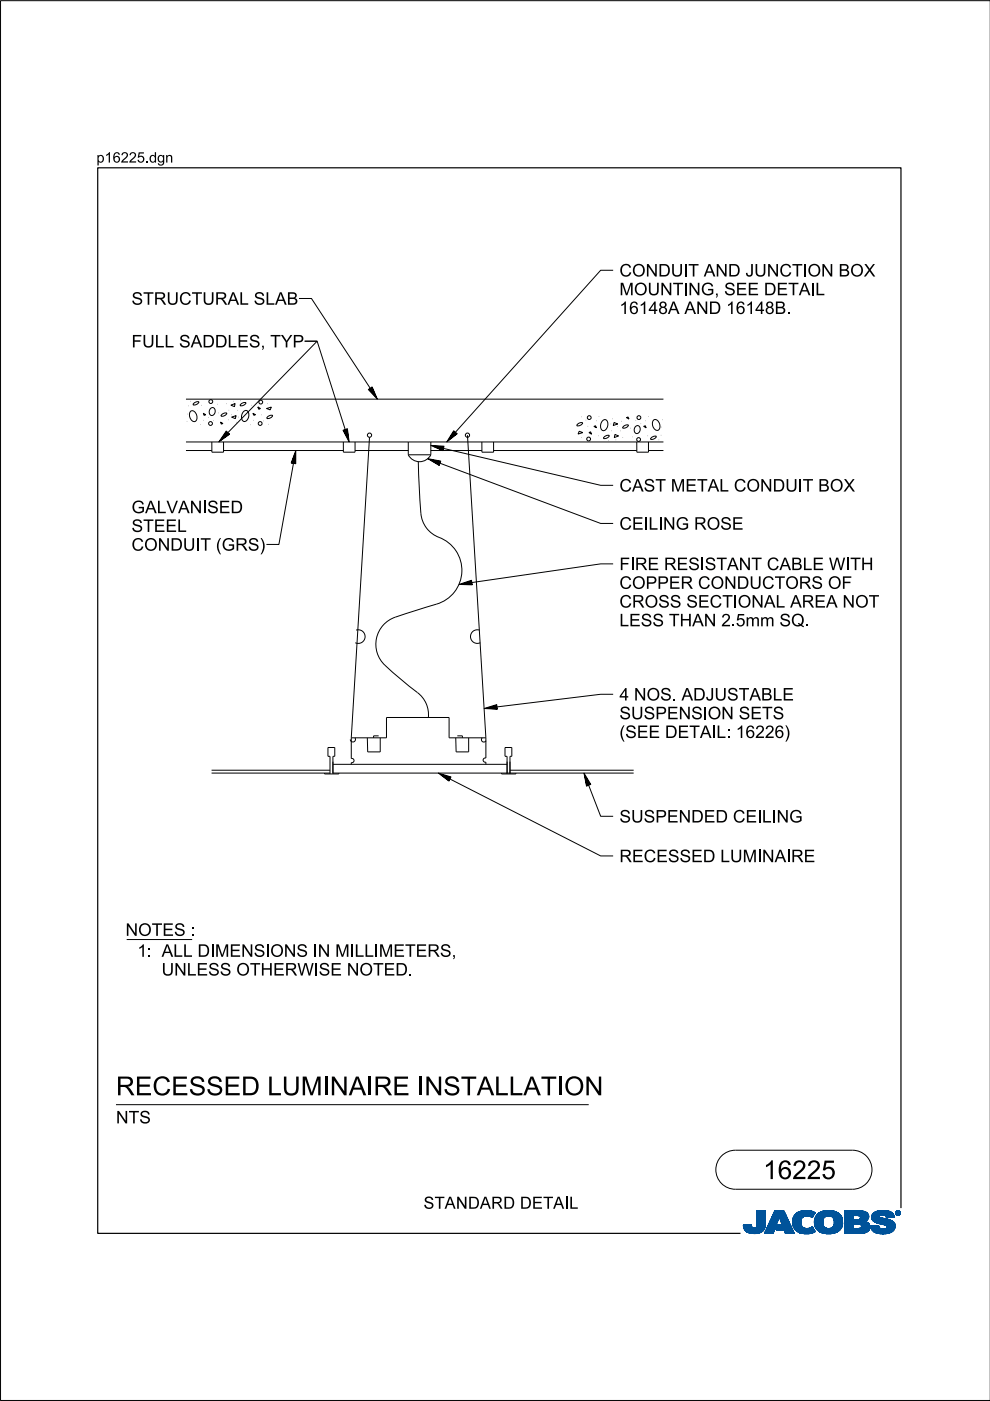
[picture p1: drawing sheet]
<svg xmlns="http://www.w3.org/2000/svg" width="210mm" height="297mm" viewBox="0 0 210 297" stroke-linecap="round" stroke-linejoin="round" font-family="sans-serif">
<defs><g id="words">
<g font-size="4">
<text x="24.6" y="232.2">RECESSED LUM</text>
<text x="68.4" y="232.2">I</text>
<text x="73.9" y="232.2">AI</text>
<text x="79.2" y="232.2">RE I</text>
<text x="90" y="232.2">N</text>
<text x="94" y="232.2">STALLATI</text>
<text x="119.6" y="232.2">ON</text>
<text x="161.8" y="250">16225</text>
</g>
<g font-size="2.6">
<text x="131.3" y="58.6">CON</text>
<text x="139.6" y="58.6">DUI</text>
<text x="145.9" y="58.6">T AN</text>
<text x="154.4" y="58.6">D JUN</text>
<text x="165.3" y="58.6">CTI</text>
<text x="171.2" y="58.6">ON</text>
<text x="177.8" y="58.6">BOX</text>
<text x="27.9" y="64.6">STRUCTURALSLAB</text>
<text x="131.3" y="62.6">M</text>
<text x="134.4" y="62.6">OUN</text>
<text x="145.9" y="62.6">N</text>
<text x="148.6" y="62.6">G,SEE DETAI</text>
<text x="172.9" y="62.6">L</text>
<text x="131.3" y="66.6">16148A AN</text>
<text x="150.3" y="66.6">D 16148B.</text>
<text x="27.9" y="73.7">FULLSADDLES,TYP</text>
<text x="131.3" y="104.2">CAST M</text>
<text x="145.3" y="104.2">ETALCON</text>
<text x="163.8" y="104.2">DUI</text>
<text x="170.2" y="104.2">T BOX</text>
<text x="27.9" y="112.8">STEEL</text>
<text x="27.9" y="108.8">GALVAN</text>
<text x="42.9" y="108.8">I</text>
<text x="43.9" y="108.8">SED</text>
<text x="137.5" y="112.3">L</text>
<text x="140.6" y="112.3">N</text>
<text x="143.3" y="112.3">G ROSE</text>
<text x="27.9" y="116.8">CON</text>
<text x="36.1" y="116.8">DUI</text>
<text x="42.5" y="116.8">T (</text>
<text x="47" y="116.8">GRS)</text>
<text x="131.3" y="124.8">COPPER CON</text>
<text x="131.3" y="120.9">FI</text>
<text x="134.6" y="120.9">RE RESI</text>
<text x="149.4" y="120.9">STAN</text>
<text x="156.2" y="124.8">DUCTORS OF</text>
<text x="159.3" y="120.9">T CABLE W I</text>
<text x="180.3" y="120.9">TH</text>
<text x="131.3" y="128.8">CROSS SECTI</text>
<text x="156.4" y="128.8">ON</text>
<text x="162" y="128.8">ALAREA N</text>
<text x="181.3" y="128.8">OT</text>
<text x="131.3" y="132.8">LESS TH</text>
<text x="146.8" y="132.8">AN</text>
<text x="152.9" y="132.8">2.mm SQ.</text>
<text x="156" y="132.8">5</text>
<text x="131.3" y="148.5">4N</text>
<text x="137.1" y="148.5">OS.ADJUSTABLE</text>
<text x="131.3" y="152.5">SUSPEN</text>
<text x="146.6" y="152.5">SI</text>
<text x="150" y="152.5">ON</text>
<text x="156.6" y="152.5">SETS</text>
<text x="131.3" y="156.5">(</text>
<text x="132.6" y="156.5">SEE DETAI:16226)</text>
<text x="151.9" y="156.5">L</text>
<text x="131.3" y="174.4">SUSPEN</text>
<text x="146.6" y="174.4">DED CEII</text>
<text x="161.6" y="174.4">L</text>
<text x="164.6" y="174.4">N</text>
<text x="167.3" y="174.4">G</text>
<text x="131.3" y="182.8">RECESSED LUM</text>
<text x="160.5" y="182.8">I</text>
<text x="164.2" y="182.8">AI</text>
<text x="167.7" y="182.8">RE</text>
<text x="26.6" y="198.4">N</text>
<text x="29.1" y="202.9">1:ALLDI</text>
<text x="29.3" y="198.4">OTES :</text>
<text x="45.6" y="202.9">M</text>
<text x="48.7" y="202.9">EN</text>
<text x="53.8" y="202.9">SI</text>
<text x="57.3" y="202.9">ON</text>
<text x="67.4" y="202.9">N</text>
<text x="71.1" y="202.9">M</text>
<text x="75.2" y="202.9">L</text>
<text x="80.3" y="202.9">M</text>
<text x="83.4" y="202.9">ETERS,</text>
<text x="34.3" y="206.8">UN</text>
<text x="39.6" y="206.8">LESS OTH</text>
<text x="57.9" y="206.8">ERW I</text>
<text x="67.6" y="206.8">SE N</text>
<text x="76.2" y="206.8">OTED.</text>
<text x="24.6" y="238.2">N</text>
<text x="27.3" y="238.2">TS</text>
<text x="89.8" y="256.3">STAN</text>
<text x="99.2" y="256.3">DARD DETAI</text>
<text x="120.6" y="256.3">L</text>
</g>
<g font-size="2.2">
<text x="20.5" y="34.5">p16225.</text>
<text x="31.6" y="34.5">dgn</text>
</g>
</g></defs>
<g fill="none" stroke="#00539a" stroke-width=".21">
<path d="M157.6 259.8h1.7M157.6 259.9h1.7M157.6 259.9l1.7 .1M157.6 260h1.8M158.1 259.7h1.2M159.3 259.7h-1.7l.1 .7M159.3 259.7h-.9M159.3 259.7l.1 .3M159.4 260l.1 .3M160.4 260l-.2 .3h2M160.5 259.6h1.8M160.5 259.6l-.1 .4"/>
<path d="M160.5 259.7h1.8M160.5 256.7v2.9M160.5 256.9h1.8M160.5 257.5h1.8M160.5 256.7h1.8v2.7M160.5 256.8h1.8M160.5 256.8l1.8 .1M160.5 256.9l1.8 .1M160.5 257h1.8M160.5 257.1h1.8M160.5 257.2h1.8M160.5 257.2l1.8 .1"/>
<path d="M160.5 257.3h1.8M160.5 257.4h1.8M160.5 257.4l1.8 .1M160.5 257.6h1.8M160.5 257.6l1.8 .1M160.5 257.7h1.8M160.5 257.8h1.8M160.5 257.9h1.8M160.5 258h1.8M160.5 258.1h1.8M160.5 258.1l1.8 .1M160.5 258.2h1.8"/>
<path d="M160.5 258.3h1.8M160.5 258.3l1.8 .1M160.5 258.4h1.8M160.5 258.5h1.8M160.5 258.5l1.8 .1M160.5 258.6h1.8M160.5 258.6l1.8 .1M160.5 258.7h1.8M160.5 258.8h1.8M160.5 258.9h1.8M160.5 259h1.8M160.5 259.1h1.8"/>
<path d="M160.5 259.2h1.8M160.5 259.3h1.8M160.5 259.8h1.8M162.2 260h-1.8M162.2 259.9v.3M162.2 259.9h-1.8M162.2 259.8h-1.7M162.3 259.4l-.1 .5M162.3 259.4v-2.7h-1.8v2.9M162.3 259.5h-1.8M162.3 259.6h-1.8M162.3 256.7l-1.8 .1"/>
<path d="M162.3 259.4h-1.8M163.7 258.1h3.1M163.7 258h3.1M163.7 257.9h3M163.8 257.8h2.9M163.8 257.7h2.9M163.8 257.7h2.8M163.9 257.6h2.7M163.9 257.5h2.7M164 257.4h2.5M164 257.3h2.5M164.1 257.2h2.3"/>
<path d="M164.1 257.1h2.3M164.1 257h2.3M164.2 257h2.1M164.2 256.9h2.1M164.2 256.8h2.1M164.3 256.7h1.9l2.2 4.8h-1.9l-.3-.8h-1.7l.4-1h1l-.7-1.7-1.3 3.5h-1.8zM164.5 260h-1.7M164.5 259.9l-1.7 .1M164.5 259.9h-1.7M164.5 259.8l-1.7 .1M164.6 259.8h-1.7M164.6 259.7l-1.7 .1"/>
<path d="M164.6 259.7h-1.7M164.6 259.6h-1.7M164.6 259.5l-1.6 .1M164.7 259.5h-1.7M164.7 259.4l-1.7 .1M164.7 259.4h-1.7M164.7 259.3l-1.6 .1M164.7 259.3h-1.6M164.8 259.2l-1.7 .1M164.8 259.2h-1.7M164.8 259.1l-1.6 .1M164.8 260h2.9"/>
<path d="M164.8 259.1h-1.6M164.8 259.9h2.9M164.8 259l-1.6 .1M164.9 259.9h2.7M164.9 259h-1.7M164.9 259.8h2.7M164.9 258.9h-1.6M164.9 258.8h-1.6M164.9 259.7h2.7M164.9 259.7l-.4 1 3.6 .1M165 258.7h-1.6M165 258.6l-1.6 .1"/>
<path d="M165 258.6h-1.6M165 258.5l-1.6 .1M165 258.5h-1.6M165.1 258.4l-1.6 .1M165.1 258.4h-1.6M165.1 258.3l-1.6 .1M165.1 258.3h-1.6M165.1 258.2l-1.5 .1M165.1 258.2h-1.5M165.2 258.1l-1.6 .1M165.2 258.1h-1.6M165.2 258l.7 1.7h-1"/>
<path d="M165.2 258l.7 1.7M165.3 258.1h1.5M165.3 258.1l1.6 .1M165.3 258.2h1.6M165.3 258.2l1.6 .1M165.3 258.3h1.6M165.4 258.3l1.6 .1M165.4 258.4h1.6M165.4 258.4l1.6 .1M165.4 258.5h1.6M165.4 258.5l1.7 .1M165.4 258.6h1.7"/>
<path d="M165.5 258.6l1.6 .1M165.5 258.7h1.6M165.5 258.8h1.7M165.5 258.9h1.7M165.6 258.9h1.6M165.6 259h1.7M165.6 259l1.7 .1M165.6 259.1h1.7M165.6 259.1l1.7 .1M165.7 259.2h1.7M165.7 259.2l1.7 .1M165.7 259.3h1.7"/>
<path d="M165.7 259.3l1.7 .1M165.7 259.4h1.7M165.8 259.4l1.7 .1M165.8 259.5h1.7M165.8 259.5l1.7 .1M165.8 259.6h1.7M166.2 256.7l2.2 4.8M166.2 256.8l-1.9-.1-2.2 4.8h1.8l1.3-3.5M168 258.9l.4 1.5M168 258.9h1.8M168 259h1.8M168 259.1h1.8"/>
<path d="M168 259.2h1.8M168 259.2l1.8 .1M168 259.3h1.8M168 259.3l1.8 .1M168.1 259.4h1.8M168.1 259.5h1.7M168.1 259.4l1.7 .1M168.1 259.5l1.8 .1M168.1 259.6h1.8M168.1 259.7h1.8M168.1 259.7l1.8 .1M168.1 259.8h1.8"/>
<path d="M168.1 259.8l1.8 .1M168.2 260h1.8M168.2 259.9h1.8M168.3 258l-.3 .9M168.9 257.3l-.6 .7M169.1 257.1h3.6M169.2 257h3.4M169.4 256.9h3.1M169.5 256.9h2.9M169.8 256.8h2.4M169.8 259.1a1.33 1.33 0 0 0 .8 1.4 1.33 1.33 0 0 0 1.5-.3l.2-.1M169.8 259.1h-1.8"/>
<path d="M169.8 259l-1.8 .1M169.9 258.8l-1.9 .1M169.9 258.8h-1.9M169.9 258.7h-1.9M169.9 258.6h-1.8M169.9 258.6l-1.9 .1M169.9 258.5l-1.8 .1M169.9 258.5h-1.8M169.9 258.4l-1.8 .1M170 258.4h-1.9M170 258.4l-.2 .7M170 258.3l-1.8 .1"/>
<path d="M170 258.3h-1.8M170 258.2l-1.8 .1M170.1 258.2h-1.9M170.1 258.1l-.1 .3M170.1 258.1l-1.9 .1M170.2 258.1h-2M170.3 258h-2.1M170.3 256.7l-1.4 .5M170.3 256.7h1.5M170.3 256.7a4 4 0 0 1 2.5 .4M170.4 258h-2.1M170.4 257.9h-2.1"/>
<path d="M170.6 257.8l-2.3 .1M170.6 257.9l-.5 .2M170.8 257.8h-2.5M171.5 256.7l-1.7 .1M171.5 256.7l.6 .1M171.7 257.8h.7M171.8 257.9h.6M171.9 258h.4M172.1 258.1h.2M172.2 258.1h.1M172.3 258h-.3M172.4 257.8h-.8"/>
<path d="M172.4 257.7l-4 .1M172.5 257.7h-4.1M172.5 257.6l-4 .1M172.5 257.6h-4M172.6 257h-3.3M172.6 257.5l-4.1 .1M172.6 257.5h-4M172.6 257.4l-4 .1M172.7 257.4h-4M172.7 259h1.8M172.7 259.2h1.8M172.7 259.3h1.8"/>
<path d="M172.7 259.3l1.8 .1M172.7 259.4h1.8M172.7 257.3l-3.9 .1M172.7 259.5h1.8M172.7 259.5l1.8 .1M172.7 259.6h1.8M172.7 259.7h1.8M172.7 258.6h1.8M172.7 257.3h-3.9M172.8 259.8h1.8M172.8 257.2l-3.9 .1M172.8 259.9h1.8"/>
<path d="M172.8 259.9l.3 .6M172.8 259.8l1.8 .1M172.8 259.9l1.8 .1M172.8 257.2h-3.9M172.8 260h1.8M172.8 257.1l-.6 1.1a1.75 1.75 0 0 0-1.6-.3M172.9 257.1l-3.9 .1M173 257.8l-.3 1.3h1.8M173 257.8h5.3M173.1 257.7h5.2M173.1 257.7h5.1M173.1 257.6h5.1"/>
<path d="M173.2 257.6h4.9M173.2 257.5h4.8M173.4 257.4h4.6M173.4 257.4h4.5M173.5 257.3h4.4M173.6 257.2l4.2 .1M173.6 257.2h4.1M173.7 257.1l4 .1M173.8 257.1h3.8M173.9 257h3.5M174 257h3.3M174.1 256.9h3.2"/>
<path d="M174.2 256.9h2.8M174.4 256.8h2.6M174.5 259h-1.8M174.5 259.2a1.15 1.15 0 0 0 1.3 1.3M174.5 259.2l-1.8-.1 .1 .8M174.5 258.9l-1.8 .1M174.5 258.9h-1.8M174.5 258.8l-1.8 .1M174.5 258.7l-1.8 .1M174.5 258.7h-1.8M174.5 258.6l-1.8 .1M174.5 258.5l-1.8 .1"/>
<path d="M174.6 258.5h-1.9M174.6 256.8h1.9M174.6 258.4l-.1 .8M174.6 258.4h-1.8M174.6 258.4l-1.9 .1M174.6 258.3l-1.8 .1M174.6 258.3h-1.8M174.7 258.2h-1.9M174.7 258.1l-.1 .3M174.8 258.1l-2 .1M174.8 258.1h-1.9M174.9 256.7a3.2 3.2 0 0 1 3.6 1.4l.1 .8-.1 1.1"/>
<path d="M174.9 258l-1.9 .1M175 258h-2M175.1 257.9l-.4 .2M175.1 257.9h-2.1M175.2 257.9h-2.2M175.5 256.7h.7M175.7 257.8l-.6 .1M175.7 257.8l.6 .1M175.7 257.8h-2.7M176 257.8h2.4M176.2 257.9h2.2M176.3 257.9l.5 .5"/>
<path d="M176.4 258h2M176.4 256.7h-1.5a2.68 2.68 0 0 0-1.9 1.1M176.5 258l2 .1M176.5 258.1h2M176.6 258.1h1.9M176.6 258.2h1.9M176.7 258.2l1.8 .1M176.7 258.3h1.8M176.7 258.3l1.9 .1M176.7 259.9h1.8M176.7 258.4h1.9M176.8 258.4l.1 .5"/>
<path d="M176.8 258.4l1.8 .1M176.8 258.5h1.8M176.8 258.6h1.8M176.9 258.8h1.7M176.9 258.8l1.8 .1M176.9 258.7h1.7M176.9 259.4h1.8M176.9 259.2l1.8 .1M176.9 259.1h1.8M176.9 259.2h1.8M176.9 258.9v.3M176.9 259.2a1.11 1.11 0 0 1-1.1 1.3"/>
<path d="M176.9 259h1.8M176.9 258.9h1.8M176.9 259.3h1.8M176.9 259.3l1.8 .1M178 257.4l-4.7 .1M178.4 257.9h-2.1l.5 .5M178.5 259.7l-1.7 .1M178.5 259.8l-1.8 .1M178.5 259.8h-1.7M178.5 260l-.2 .5M178.5 259.9l-1.8 .1M178.5 260h-1.8"/>
<path d="M178.6 259.7h-1.8M178.6 258.5l-1.8 .1M178.6 259.6h-1.8M178.6 259.5l-1.8 .1M178.6 259.5h-1.8M178.7 259.4h-1.8M179.1 259.7h1.8M179.1 259.5h5.2M179.1 256.9h4.4M179.1 257.5h5M179.1 256.8h4M179.1 256.8h3.4"/>
<path d="M179.1 257h4.5M179.1 257.1h4.7M179.1 257.1l4.7 .1M179.1 257.2h4.8M179.1 257.2l4.8 .1M179.1 257.3h4.8M179.1 257.3l4.9 .1M179.1 257.4h4.9M179.1 257.4l5 .1M179.1 257.6h5M179.1 257.6l5 .1M179.1 257.7h5"/>
<path d="M179.1 257.7l1.8 .1M179.1 257.8h1.8M179.1 257.9h1.8M179.1 258h1.8M179.1 258.1h1.8M179.1 258.2h1.8M179.1 258.3h1.8M179.1 258.4h1.8M179.1 258.5h1.8M179.1 258.5l1.8 .1M179.1 258.6h4.8M179.1 258.7h4.7"/>
<path d="M179.1 258.7h4.6M179.1 258.8h4.5M179.1 258.9h4.5M179.1 258.9h4.3M179.1 259h4.4M179.1 259l4.5 .1M179.1 259.1h4.6M179.1 259.1l4.7 .1M179.1 259.2h4.8M179.1 259.2l4.9 .1M179.1 259.3h5M179.1 259.3l5.1 .1"/>
<path d="M179.1 259.4h5.1M179.1 259.4l5.1 .1M179.1 259.5l1.8 .1M179.1 259.6h1.8M179.1 259.8h1.8M179.1 259.9h1.8M179.1 260h1.8M180.9 257.7v.9M181.8 259.5h-.9v1v-1M181.8 259.5h.2M181.8 259.5l.8 .3M182.1 257.7l2.1 .1"/>
<path d="M182.2 257.8h2M182.2 259.5l2.1 .1M182.3 258.5h1.7M182.3 258.5l-1.4 .1M182.3 257.9h1.9M182.4 257.9h1.8M182.4 257.9v.1M182.4 257.9l-.4-.2h-1.1v.9M182.4 258h1.8M182.4 258v.3M182.4 258.3l-.1 .2M182.4 259.6h1.9"/>
<path d="M182.4 258.1h1.8M182.4 258.1l1.8 .1M182.4 258.2h1.8M182.5 259.7h1.9M182.5 256.9l1.1 .1M182.5 259.7l1.9 .1M182.6 259.8h1.8M182.6 259.8v.4l-.2 .2M182.7 259.9h1.7M182.9 256.8h-3.8v4.7M183.3 256.9l-4.2-.1v4.7M183.6 257l.4 .4"/>
<path d="M183.9 259.2l.2 .2M184 258.5l-2.1 .1M184 258.5h-1.8M184 257.4l.1 .2M184.1 258.4l-.8 .6 .6 .2M184.1 258.4h-1.8M184.1 258.3l-1.7 .1M184.1 258.3h-1.7M184.1 257.6l.1 .6M184.1 258.2l-1.7 .1M184.1 259.4l.3 .5v.6M184.2 258.2l-.1 .2"/>
<path d="M184.2 258h-1.8M184.4 259.9h-1.7M184.5 260h-1.8M184.6 259.9v.2M184.6 259.9h1.7M184.6 260h1.7M184.8 258.1h1.7M184.8 258l.2 .7M184.8 258h1.7M184.8 258.3h2.5M184.8 258.3l2.8 .1M184.8 258.1l1.8 .1"/>
<path d="M184.8 258.2h2M184.8 258.4h3M184.8 258.4l3.2 .1M184.9 258.2l2.1 .1M184.9 257.6h4.6M184.9 258.5h3.4M184.9 258.5l3.6 .1M184.9 258.6h3.7M184.9 257.5h4.5M185 257.5h4.4M185 258.6l3.7 .1M185 258.7h3.9"/>
<path d="M185 258.7l.6 .4M185 257.4h4.3M185 257.4h4.4M185.1 258.7l3.9 .1M185.1 258.8h.7M185.1 257.3h4.1M185.2 258.9h.6M185.2 258.9l4.1 .1M185.3 257.2h3.9M185.3 259h4M185.3 257.1l3.8 .1M185.4 257.1h3.7"/>
<path d="M185.4 259l4 .1M185.5 257h3.5M185.5 259.1h4M185.6 259.1l3.9 .1M185.6 259.1l.5 .2M185.7 259.2h3.9M185.7 256.9h3M185.8 259.2l3.8 .1M185.8 258.9h3.4M185.9 258.8h3.2M185.9 256.8h2.7M185.9 256.8l-.8 .5-.3 .7"/>
<path d="M185.9 256.8l.7-.1a3.3 3.3 0 0 1 2.7 .6h-4.2M186 259.3h3.6M186.1 256.8h2.3M186.1 259.4h3.6M186.1 259.3l1.5 .4 .4 .2M186.3 259.8l-.5 .1M186.3 259.8l-1.7 .1M186.3 259.8v.3M186.3 259.4h3.4M186.4 257.9h-1.6M186.4 257.9l.1 .1M186.5 257.9h-1.7"/>
<path d="M186.5 257.8h-1.7M186.5 258v.1M186.5 257.8l-.1 .1M186.5 257.7h-1.6M186.5 259.4l3.2 .1M186.5 258.1l.1 .1M186.6 257.6l-1.7 .1M186.6 258.2l.4 .1M186.7 256.7h.8M186.7 259.5h3M186.8 257.6h-1.9M186.9 259.5l2.9 .1"/>
<path d="M187 258.3l1.7 .4 .9 .6M187.2 259.6h2.6M187.3 257.6h2.2M187.4 259.7h2.4M187.6 257.6l1.9 .1M187.6 259.7h2.2M187.6 257.7h2M187.7 257.7a1.07 1.07 0 0 0-1.2 .1M187.7 257.7l.1 .1M187.7 257.8h1.9M187.8 257.8h1.7M187.8 256.7h-1.3"/>
<path d="M187.8 257.8l.1 .4M187.8 257.9h1.7M187.8 257.9h1.8M187.9 258h1.7M187.9 258l1.7 .1M187.9 258.1h1.1M187.9 258.1h1.7M187.9 259.9h1.9M188 259.9l.1 .2M188 260h1.8M188.1 257h-2.6M188.2 257h.6"/>
<path d="M188.7 256.9h-2.9M189.3 257.3l.3 .8-1.7 .1M189.6 259.3l.2 .4v.6M189.8 259.9l-1.8 .1M189.8 259.8h-2.1M189.8 259.8h-1.9M189.9 257.2v.1M189.9 257.1h.1M189.9 257.2h.1M189.9 257.3h.1M189.9 257.3l.2 .3M190 257.4h.1"/>
<path d="M190 257.4l.1 .1M190 257.5h.2M190 257.2v.1M190 257.2l.2 .3M190 257.3l.2 .2M190 257.1h-.1M190 257h-.1M190.1 257h-.2M190.1 257.5l.2 .1M190.1 256.9h-.1M190.1 257.6h.6M190.2 256.8l-.1 .1"/>
<path d="M190.2 257.5l.2 .1M190.2 257.5l-.1 .1M190.2 257.6h.4M190.2 256.9h.4M190.2 256.9h.4l-.1 .3 .2 .3-.3-.3-.2 .3zM190.2 256.9v.6l.1-.3 .3 .3M190.2 257h.4M190.2 257.1h.1M190.2 257.1h.5M190.2 257.2h.5M190.2 257.2l.3 .1M190.2 257.3h.1"/>
<path d="M190.2 257.4h.1M190.2 257.4l.1 .1M190.2 256.8h-.1M190.3 257h.2v.1l-.2 .1zM190.3 257v.2M190.3 257h-.1M190.4 257.2l.2 .3M190.4 257.6h.1M190.4 256.8h-.2l-.2 .4M190.4 256.7a.5 .5 0 0 1 .5 .5 .5 .5 0 0 1-.5 .5M190.4 256.8l.4 .2v.2M190.4 256.7a.5 .5 0 0 0-.5 .5 .5 .5 0 0 0 .5 .5l-.3-.1"/>
<path d="M190.4 256.8l.3 .1 .1 .3M190.4 256.7l-.4 .2-.1 .3M190.4 256.7v.1M190.4 257.6v.1M190.4 256.7l.3 .1 .2 .4M190.4 257h-.1l.1 .2M190.4 257l.2 .1-.2 .1M190.4 257h.1M190.5 257.3h.1M190.5 257.3l.1 .1M190.5 257.2l.2 .3M190.5 257.4h.1"/>
<path d="M190.5 257.1h.2M190.5 257.4l.2 .1M190.5 257l-.1 .2M190.5 256.7h-.3M190.6 257.5h.2M190.6 256.8h.1M190.6 257.1l-.1 .1M190.7 257.1h-.1M190.7 257.1l-.2 .1M190.7 257.1l-.5-.2v.6l.1-.3M190.7 257h-.1M190.7 256.8l.1 .1"/>
<path d="M190.7 256.8h-.6M190.7 256.9h.2M190.8 257h.1M190.8 257.6h-.2M190.8 257.2v.2l-.4 .2M190.8 257.2l-.1 .3-.3 .1M190.8 257.1h.1M190.8 257.2h.1M190.9 257.4l-.2 .1M190.9 257.4h-.1M190.9 257.3l-.1 .1M190.9 257.3h-.1"/>
<path d="M190.9 257.2h.1M190.9 257.2l-.1 .3-.4 .2M190.9 257.1h-.1M157.7 260.1h1.7M157.7 260l1.7 .1M157.7 260.2h1.8M157.7 260.2l1.8 .1M157.7 260.3h1.8M157.7 260.3l1.9 .1M157.7 260.4h4.4M157.7 260.4l.4 .5M157.7 260.4l4.4 .1"/>
<path d="M157.8 260.5h4.3M157.8 260.6h4.3M157.8 260.7h4.2M157.9 260.7h4.1M157.9 260.8h4M158 260.8h3.9M158 260.9h3.9M158.1 260.9h3.3M158.1 261h3.6M158.2 261h3.5M158.3 261.1h3.2M158.4 261.2h3.1"/>
<path d="M158.5 261.2h2.9M158.6 261.3h2.7M158.7 261.4h2.4M158.8 261.4h2.1M159.1 261.5h1.6M159.5 260.3l.3 .1 .4-.1M159.7 261.5h.7M160.9 261.4h.1M161.5 260.9h.2M161.6 261.1h-3.3M162.1 260.3l-2 .1M162.2 260.2l-1.9 .1"/>
<path d="M162.2 260.2a2.25 2.25 0 0 1-2.8 1.3l-.9-.2-.4-.4M162.2 260.2h-1.9M162.2 260.1l-1.8 .1M162.2 260.1h-1.8M162.2 260l-1.8 .1M164 261.4h-1.9M164 261.3l-1.9 .1M164 261.3h-1.8M164 261.2l-1.8 .1M164 261.2h-1.8M164.1 261.1l-1.9 .1M164.1 261.1h-1.8"/>
<path d="M164.1 261l-1.8 .1M164.1 261h-1.8M164.1 260.9l-1.8 .1M164.2 260.9h-1.8M164.2 260.8l-1.8 .1M164.2 260.8h-1.8M164.2 260.7l-1.8 .1M164.2 260.7h-1.7M164.2 260.6l-1.7 .1M164.3 260.6h-1.8M164.3 260.5h-1.8M164.3 260.4l-1.7 .1"/>
<path d="M164.3 260.4h-1.7M164.3 260.3l-1.7 .1M164.4 260.3h-1.8M164.4 260.2l-1.7 .1M164.4 260.2h-1.7M164.4 260.1l-1.7 .1M164.4 260.1h-1.7M164.5 260l-1.8 .1M164.5 260.7h3.5M164.6 260.7h3.4M164.6 260.6h3.4M164.6 260.5h3.4"/>
<path d="M164.6 260.5h3.3M164.6 260.4h3.3M164.7 260.4h3.2M164.7 260.3h3.2M164.7 260.3h3.1M164.7 260.2h3.1M164.8 260.1h3M164.8 260.1h2.9M166.3 260.8h1.8M166.3 260.8l1.8 .1M166.3 260.9h1.8M166.3 260.9l1.8 .1"/>
<path d="M166.3 261h1.9M166.3 261l1.9 .1M166.4 261.1h1.8M166.4 261.1l1.8 .1M166.4 261.2h1.9M166.4 261.2l1.9 .1M166.4 261.3h1.9M166.5 261.3l1.8 .1M166.5 261.4h1.9M166.5 261.5h1.9M166.5 261.5l-.3-.8 .3 .8h1.9M168.2 260l1.9 .1"/>
<path d="M168.2 260.1h1.9M168.2 260.1l1.9 .1M168.2 260.2h2M168.3 260.2l2 .1M168.3 260.3h2.1M168.3 260.3l2.2 .1M168.3 260.4h2.5M168.4 260.4l.6 .7M168.4 260.4l4.1 .1M168.5 260.5h4M168.5 260.6h4M168.6 260.7h4"/>
<path d="M168.6 260.7l4 .1M168.7 260.8h3.9M168.7 260.8l4 .1M168.8 260.9h3.9M168.9 260.9l3.8 .1M168.9 261h3.9M169 261l3.8 .1M169 261.1h3.9M169 261.1a4.2 4.2 0 0 0 3.8 0M169.1 261.1h3.8M169.2 261.2h3.5M169.3 261.3h3.2"/>
<path d="M169.5 261.4h2.8M169.6 261.4h2.6M170 261.5h2M170.6 261.6h.4M171.5 260.4h.9M171.6 260.4h.8M171.8 261.5h-1.5M171.8 260.3h.6M172 260.3h.3M172 260.2h.3M172.1 260.2h.2M172.2 260.1h.1"/>
<path d="M172.3 260.1l.6 1M172.6 261.2l-3.3 .1M172.8 260.1h1.9M172.9 260.1l1.9 .1M172.9 260.2h1.9M172.9 260.2l2 .1M172.9 260.3h2.2M173 260.3l2.1 .1M173 260.4h2.4M173 260.4h5.3M173.1 260.5h5.2M173.1 260.5l.7 .6 .8 .4"/>
<path d="M173.1 260.6h5.2M173.2 260.6h5M173.3 260.7h4.9M173.3 260.7h4.8M173.3 260.8h4.7M173.4 260.9h4.5M173.5 260.9h4.4M173.5 261h4.3M173.6 261h4.2M173.7 261.1h4M173.8 261.1h3.8M173.8 261.2h3.7"/>
<path d="M174 261.2h3.4M174.2 261.4h2.9M174.3 261.4h2.7M175.1 261.5h1.4M175.3 261.6h.4M176.6 260.2h1.9M177 261.4l-1 .2-1.4-.1h2.2M177.3 261.3h-3.3M178.1 260.8h-4.8M178.3 260.5l-.6 .6-.7 .3M178.3 260.4h-2.2M178.4 260.3l-2.2 .1"/>
<path d="M178.4 260.3h-2l-.6 .2M178.5 260.2l-2.1 .1M178.5 260.2h-2M178.5 260.1h-1.9M178.5 260l-1.9 .1M179.1 261.5h3.4M179.1 260.1h1.8M179.1 260.1l1.8 .1M179.1 260.2h1.8M179.1 260.2l1.8 .1M179.1 260.3h1.8M179.1 260.4h1.8"/>
<path d="M182.3 260.4h2.1M182.4 260.4h2M182.4 260.4l-.6 .1M183.1 261.4l-4 .1M183.4 261.3l-4.3 .1M183.5 261.3h-4.4M183.7 261.3h-.1M183.7 261.2l-4.6 .1M183.8 261.2h-4.7M183.9 261.1l-4.8 .1M184 261.1h-4.9M184 261l-4.9 .1"/>
<path d="M184.1 261l-.8 .4-1.1 .1M184.1 261h-5M184.1 260.9l-5 .1M184.2 260.9h-5.1M184.2 260.8l-5.1 .1M184.3 260.8h-5.2M184.3 260.7l-5.2 .1M184.3 260.7h-5.2M184.4 260.6l-5.3 .1M184.4 260.6h-5.3M184.4 260.5h-5.3M184.4 260.5l-.3 .5"/>
<path d="M184.4 260.4l-5.3 .1M184.5 260l-1.8 .1M184.5 260.2l-2 .1M184.5 260.3h-2M184.5 260.1h-1.9M184.5 260.2h-1.9M184.6 260.1l.1 .3M184.6 260.1h1.7M184.6 260.1h1.8M184.6 260.1l1.8 .1M184.6 260.2h1.8M184.6 260.2l1.8 .1"/>
<path d="M184.7 260.3h1.8M184.7 260.3l1.8 .1M184.7 260.4a2.52 2.52 0 0 0 2.7 1.2M184.7 260.4h1.9M184.7 260.5h2M184.7 260.5h2.1M184.8 260.6h2.1M184.8 260.6h4.8M184.8 260.7h4.7M184.9 260.8h4.6M184.9 260.8h4.5M185 260.9h4.4"/>
<path d="M185.1 260.9h4.3M185.1 261h4.3M185.2 261.1h4M185.2 261.1h3.9M185.3 261.2h3.7M185.4 261.2h3.5M185.5 261.3h3.4M185.7 261.3h3.1M185.8 261.4h2.7M185.9 261.5h2.4M186.3 260.1a1.08 1.08 0 0 0 1.4 .5M186.4 261.5h1.6"/>
<path d="M186.6 261.6h.9M188 260.4h1.8M188 260.4l-.3 .2M188.1 260.3h1.7M188.1 260.1l-.1 .3M188.1 260.2h1.7M188.3 261.5l-.9 .1M188.9 261.3l-.6 .2M189.3 261.1h-4.1M189.4 260.9l-.5 .4M189.6 260.7h-4.8M189.7 260.6h-2"/>
<path d="M189.7 260.5h-1.9M189.7 260.5h-1.8M189.7 260.4h-1.7M189.7 260.3h-1.6M189.8 260.2h-1.7M189.8 260.3l-.4 .6M189.8 260.1h-1.7M189.8 260h-1.7"/>
<circle cx="190.4" cy="257.2" r=".51"/>
<circle cx="190.4" cy="257.2" r=".42"/>
</g>
<g fill="none" stroke="#000" stroke-width=".21">
<path d="M210 .1h-209.9v296.8h209.9M130 57.3h-2.6l-31.3 34.9 .1-.3 .2 .1-.6 .5 .5-.7 .3 .2-1.1 .9 .8-1.2 .5 .3-1.7 1.3 1.1-1.8 .7 .5-2.2 1.7 1.5-2.4 .7 .7M63.4 63.3h2.6l12.9 19.6-.2-.2 .1-.2 .3 .8-.6-.7 .4-.2 .5 1.3-1-1.1 .5-.4 .8 1.9-1.4-1.5 .6-.5 1.1 2.5-1.9-2 .8-.5M39.4 84.6h101.3M39.4 95.5h5.5M39.4 93.7h101.3M39.6 89.4h.1M39.7 87.8h.1M39.9 86h.1M40.4 87.3l.2-.2a1.32 1.32 0 0 1 1.1 .9 1.32 1.32 0 0 1-.4 1.4 1.36 1.36 0 0 1-.9-2.1zM40.4 85.1h.1M41.1 85.5l.7-.3h.3a.98 .98 0 0 1-1.2 .6z"/>
<path d="M42.6 90h.1M42.7 86h.1M43.1 87.6l.5 .3-.3 .2zM43.2 89.1h.1M44.2 88.5h.1M44.7 86.6a.63 .63 0 0 1 .8 0 .63 .63 0 0 1 .1 .8 .66 .66 0 0 1-.8 .7 .66 .66 0 0 1-.4-1zM45.2 89.2h.1M46 85.7h.1M46.4 87.5h.1M46.7 89.5l.6 .3-.4 .1zM47.1 87.8l.6-.2h.4a.98 .98 0 0 1-1.2 .6zM47.4 95.5h25.4"/>
<path d="M47.4 93.7v2.2h-2.5v-2.2M48 85.6h.1M48.4 89h.1M48.5 87h.1M48.9 85.9l.9-.3-.1 .6zM49.1 88.4l1-.3-.2 .7-.8-.4M49.1 87.9h.1M49.5 85.1h.1M50.2 89.5h.1M50.4 87h.1M50.5 88.4h.1M51 84.9h.1"/>
<path d="M51.1 85.6l.6-.3 .4 .1a.98 .98 0 0 1-1.2 .6zM51.6 87.3l.6-.3a1.33 1.33 0 0 1 .5 1.4 1.33 1.33 0 0 1-1 1 1.36 1.36 0 0 1-.1-2.1zM53.1 90h.1M53.2 86h.1M53.6 87.6l.6 .3-.4 .2-.2-.4M53.6 89.1h.1M54.7 86.3l.5 .3-.3 .2-.2-.5M55.4 87.9h.1M55.8 89.2h.1M56.5 86.6l1-.3-.2 .6zM56.7 85.6h.1M56.8 88.3l.6-.3 .4 .1a.98 .98 0 0 1-1.2 .6z"/>
<path d="M56.8 90h.1M61.8 98.1l.9 .2v-2.8l-.9 2.6 .8 .1v-2.1l-.7 2h.6v-1.5l-.5 1.3 .4 .1v-.9l-.2 .8 .2-.1-.1-.3-3.2 17.9h-2.6M73.7 90.9l-1 .3 1.3 2.5-.3-2.8-.8 .4 1 1.8-.3-2.1-.5 .4 .6 1.2-.2-1.4-.4 .2 .4 .8-.1-.8-.1 .1 .1 .2-6.2-19.4h-2.6h2.6l-19.4 19.9 .2-.2 .2 .1-.7 .4 .5-.7 .3 .3-1.1 .8 .8-1.2 .5 .4-1.7 1.2 1.2-1.8 .7 .6-2.3 1.6 1.6-2.3 .7 .7M75.3 95.5h11.3M75.3 93.7v2.2h-2.5v-2.2M78.3 92.7l-3.8 63.7M86.6 96.4h4.7M86.6 96.4a2.68 2.68 0 0 0 4.7 0M86.6 93.7v2.7M88.7 97.9l.5 10.9M91.3 95.5h10.9M91.3 93.7v2.7"/>
<path d="M93.1 98.7l.4-.9-2.8-.6 2.4 1.5 .2-.8-2.1-.4 1.9 1.1 .1-.7-1.5-.2 1.2 .7 .2-.4-.9-.2 .7 .4v-.2h-.3l34.8 13h2.6M93.9 95.5l.2-.9-2.8-.2 2.6 1.1 .1-.8-2.1-.1 2 .8v-.6l-1.5-.1 1.3 .6 .1-.4-.9-.1 .8 .3-.1-.2h-.3l34.1 8h2.6M99.1 92.3l3.9 64.1M104.7 95.5h30.3M104.7 93.7v2.2h-2.5v-2.2M122.5 89.9l.6-.3 .4 .1a.98 .98 0 0 1-1.2 .5zM122.8 91.4l.8 .3-1 .3zM123.2 88.4h.1M123.3 92.8h.1M124.2 89.1h.1M124.6 90.4h.1M124.9 91.7l.3-.2 .2 .6z"/>
<path d="M125.9 90.4l.4-.1 .2 .4zM126.4 89.2h.1M126.8 92.4h.1M127 88.3h.1M127.8 89.2l.6-.2a1.32 1.32 0 0 1 .4 1.3 1.32 1.32 0 0 1-.9 1 1.36 1.36 0 0 1-.1-2.1zM128.2 92.6l.6-.3 .4 .1a.98 .98 0 0 1-1.2 .5zM129 93.4h.1M129.5 89.9h.1M129.6 91.3h.1M129.8 88.8h.1M130.2 89.6l.8 .3-1 .3zM130.4 92.1l.7 .3-.9 .4z"/>
<path d="M130.6 93.2h.1M130.9 90.4h.1M131.5 91.3h.1M131.7 89.3h.1M132.1 92.8h.1M132.2 90.4l.6-.3h.4a.98 .98 0 0 1-1.2 .6zM132.8 88.5l.4-.1 .2 .5zM133.7 90.8h.1M134 92.6h.1M134.8 90.4a.63 .63 0 0 1 .8 0 .63 .63 0 0 1 .1 .8 .66 .66 0 0 1-.8 .7 .66 .66 0 0 1-.4-1zM134.8 89.2h.1M135.9 89.8h.1"/>
<path d="M136.9 89.2h.1M137 90.7l-.2-.4-.3 .1 .5 .3M137.4 92.4h.1M137.5 88.3h.1M137.5 95.5h3.2M137.5 93.7v2.2h-2.5v-2.2M138.1 92.8l.7-.3h.3a.98 .98 0 0 1-1.2 .6zM138.5 89.1l.3-.1a1.32 1.32 0 0 1 1 .9 1.32 1.32 0 0 1-.3 1.3 1.36 1.36 0 0 1-1-2.1zM139.7 93.2h.1M140.1 92.3h.1M140.3 90.5h.1M140.4 89h.1"/>
<path d="M89.2 108.8a6.1 6.1 0 0 0 4.5 5.4 7.5 7.5 0 0 1 4.2 7.8 7.5 7.5 0 0 1-6.2 6.3l-4.4 1.4a16 16 0 0 0-5.3 2.1 6.2 6.2 0 0 0 .3 9.9l3.4 2.9a18.8 18.8 0 0 1 4.2 3.7 5.9 5.9 0 0 1 .9 3.8M130 119.6h-2.6l-28.1 4 .3-.1 .1 .2h-.8l.8-.3 .1 .4h-1.4l1.4-.5 .2 .6-2.1-.1 2-.6 .2 .8-2.8-.1 2.7-.9 .1 1M75.5 133.6a1.45 1.45 0 0 1 1.9 1.5 1.45 1.45 0 0 1-2.1 1.2M101.7 133.6a1.45 1.45 0 0 0-1.9 1.5 1.45 1.45 0 0 0 2 1.2M74.5 156.4v4.4l.5 .2 .1 .3-.1 .2-.5 .2v.4M74.5 156.4h7.4v-4.3h13.3v4.3h7.8M75.3 156.4a.55 .55 0 0 1-.3 .9 .55 .55 0 0 1-.7-.5M80.3 156h-1.1v.4M80.6 156.4v3h-2.6l-.1-3M97 156h1v.4M99.4 156.4v3h-2.7l-.1-3M102.2 156.4a.51 .51 0 0 0 .1 .8 .51 .51 0 0 0 .7-.2"/>
<path d="M103 156.4v4.3l-.5 .2-.1 .3 .1 .2 .5 .2M130 147.2h-2.6l-22.7 2.8 .3-.1v.2l-.8-.1 .9-.2v.4l-1.4-.1 1.4-.4 .2 .6-2.1-.1 2-.7 .2 .9-2.8-.2 2.7-.8 .1 1M44.9 163.3h25.1M44.9 163.9h25.1M70 164.1v-3.7h-.5v-1.9h1.5v1.9h-.4v3.7M70.6 163.9h63.8M70.6 162.1h36.9M71.8 163.9v.2h-3v-.2M95.2 165.6l.4-.9-2.7-.8 2.3 1.7 .3-.8-2-.6 1.6 1.3 .2-.6-1.4-.5 1.1 .9 .2-.4-.8-.3 .6 .5 .1-.2-.3-.1 32.6 16.7h2.6M103 161.6v.5M107.5 164.1v-3.7h-.4v-1.9h1.4v1.9h-.4v3.7M108.1 163.3h26.3"/>
<path d="M109.4 163.9v.2h-3.1v-.2M124.4 166.7l.9-.4-1.5-2.4 .6 2.8 .7-.4-1.1-1.8 .4 2 .5-.3-.7-1.3 .3 1.4 .3-.1-.4-.8 .2 .8 .1-.1-.1-.3 2.8 7.3h2.6M26.9 199.2h13.8M24.6 234.2h100.2M153 245.1l1.3-.9 1.6-.3h24.8a4.1 4.1 0 0 1 4.2 4.1 4.1 4.1 0 0 1-4.2 4.1h-24.8a4.1 4.1 0 0 1-3.8-2.5 4.1 4.1 0 0 1 .9-4.5z"/>
<circle cx="44.6" cy="89.8" r=".41"/>
<circle cx="44.7" cy="85.1" r=".41"/>
<circle cx="55.2" cy="89.8" r=".41"/>
<circle cx="55.3" cy="85.3" r=".41"/>
<circle cx="78.3" cy="92.3" r=".45"/>
<circle cx="99.1" cy="92.3" r=".45"/>
<circle cx="124.8" cy="93.1" r=".41"/>
<circle cx="124.9" cy="88.5" r=".41"/>
<circle cx="135.4" cy="93.2" r=".41"/>
<circle cx="135.5" cy="88.5" r=".41"/>
</g>
<path d="M191 256.1v-220.5h-170.3v225.9h136.3" fill="none" stroke="#000" stroke-width=".25"/>
<g fill="#000">
<path d="M142.7 60h2.1v.3h-.9v2.3h-.3v-2.3h-.9z" fill-rule="evenodd"/>
<path d="M131.9 109.9a1.15 1.15 0 0 1 1.9 .5l-.3 .1a.87 .87 0 0 0-1.2-.5 .87 .87 0 0 0-.4 1.2 .82 .82 0 0 0 .7 .8 .82 .82 0 0 0 .9-.6l.4 .1a1.22 1.22 0 0 1-1.6 .8 1.22 1.22 0 0 1-.8-1.6z" fill-rule="evenodd"/>
<path d="M134.3 109.7h1.9v.3h-1.6v.8h1.5v.3h-1.5v.9h1.7v.3h-2z" fill-rule="evenodd"/>
<path d="M63.4 200.4a1.02 1.02 0 0 1 1.6 .6h-.3a.63 .63 0 0 0-.6-.5 .63 .63 0 0 0-.6 .5l.2 .2a1.55 1.55 0 0 1 1.4 .9 1.08 1.08 0 0 1-1.1 .8 1.08 1.08 0 0 1-1-.9h.3a.73 .73 0 0 0 .7 .6 .73 .73 0 0 0 .8-.6l-.4-.3a.98 .98 0 0 1-1.2-1.2z" fill-rule="evenodd"/>
<path d="M77.5 200.2h.4v2.4h1.3v.3h-1.7z" fill-rule="evenodd"/>
</g>
<use href="#words"/>
</svg>
